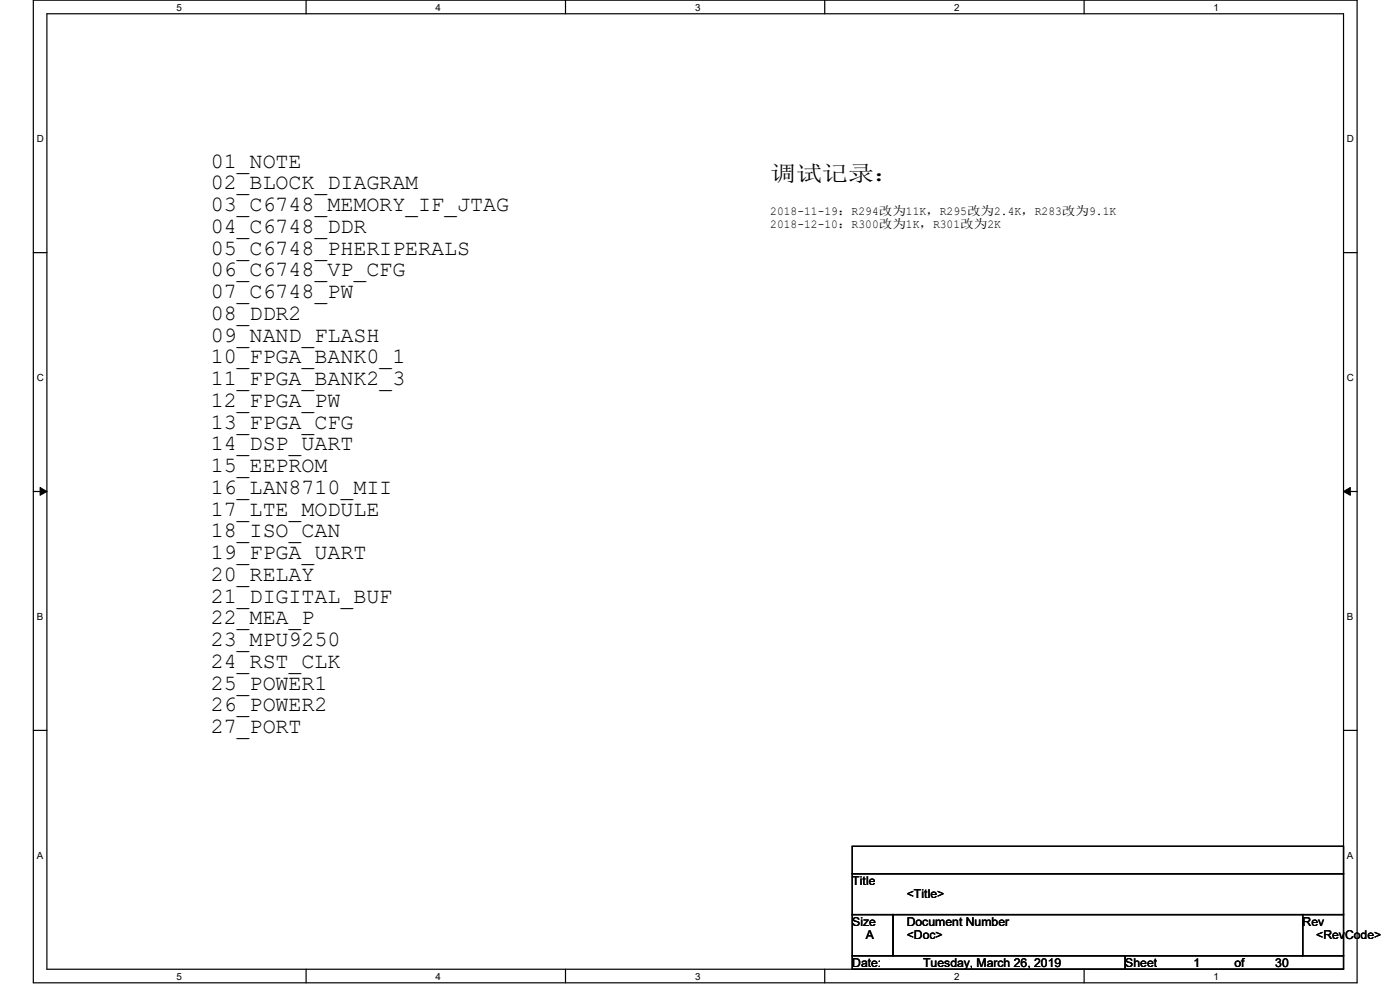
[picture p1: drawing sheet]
<svg xmlns="http://www.w3.org/2000/svg" width="297mm" height="210mm" viewBox="0 0 297 210" stroke-linecap="round" stroke-linejoin="round" font-family="sans-serif">
<defs><g id="words">
<g font-size="4.6">
<text x="44.7" y="35.6">01_NOTE</text>
<text x="44.7" y="40.2">02_BLOCK_DIAGRAM</text>
<text x="163.4" y="38.4">调试记录：</text>
<text x="44.7" y="44.8">03_C6748_MEMORY_IF_JTAG</text>
<text x="44.7" y="49.4">04_C6748_DDR</text>
<text x="44.7" y="54">05_C6748_PHERIPERALS</text>
<text x="44.7" y="58.6">06_C6748_VP_CFG</text>
<text x="44.7" y="63.2">07_C6748_PW</text>
<text x="44.7" y="67.9">08_DDR2</text>
<text x="44.7" y="72.5">09_NAND_FLASH</text>
<text x="44.7" y="77.1">10_FPGA_BANK0_1</text>
<text x="44.7" y="81.7">11_FPGA_BANK2_3</text>
<text x="44.7" y="86.3">12_FPGA_PW</text>
<text x="44.7" y="90.9">13_FPGA_CFG</text>
<text x="44.7" y="95.5">14_DSP_UART</text>
<text x="44.7" y="100.2">15_EEPROM</text>
<text x="44.7" y="104.8">16_LAN8710_MII</text>
<text x="44.7" y="109.4">17_LTE_MODULE</text>
<text x="44.7" y="114">18_ISO_CAN</text>
<text x="44.7" y="118.6">19_FPGA_UART</text>
<text x="44.7" y="123.2">20_RELAY</text>
<text x="44.7" y="127.8">21_DIGITAL_BUF</text>
<text x="44.7" y="132.5">22_MEA_P</text>
<text x="44.7" y="137.1">23_MPU9250</text>
<text x="44.7" y="141.7">24_RST_CLK</text>
<text x="44.7" y="146.3">25_POWER1</text>
<text x="44.7" y="150.9">26_POWER2</text>
<text x="44.7" y="155.5">27_PORT</text>
</g>
<g font-size="2.6">
<text x="163.4" y="45.5">2018-11-19：R294改为11K，R295改为2.4K，R283改为9.1K</text>
<text x="163.4" y="48.4">2018-12-10：R300改为1K，R301改为2K</text>
<text x="180.8" y="187.7">Title</text>
<text x="192.4" y="190.6">&lt;Title&gt;</text>
<text x="180.8" y="196.3">Size</text>
<text x="192.4" y="196.3">Document Number</text>
<text x="276.4" y="196.3">Rev</text>
<text x="183.7" y="199.3">A</text>
<text x="192.4" y="199.3">&lt;Doc&gt;</text>
<text x="279.2" y="199.3">&lt;RevCode&gt;</text>
<text x="180.8" y="205.1">Date:</text>
<text x="195.8" y="205.1">Tuesday, March 26, 2019</text>
<text x="238.7" y="205.1">Sheet</text>
<text x="253.2" y="205.1">1</text>
<text x="261.9" y="205.1">of</text>
<text x="270.5" y="205.1">30</text>
</g>
<g font-size="2.1">
<text x="37.4" y="2.2">5</text>
<text x="92.4" y="2.2">4</text>
<text x="147.4" y="2.2">3</text>
<text x="202.4" y="2.2">2</text>
<text x="257.5" y="2.2">1</text>
<text x="7.8" y="30.1">D</text>
<text x="285.8" y="30.1">D</text>
<text x="7.8" y="80.8">C</text>
<text x="285.8" y="80.8">C</text>
<text x="7.8" y="131.5">B</text>
<text x="285.8" y="131.5">B</text>
<text x="7.8" y="182.2">A</text>
<text x="285.8" y="182.2">A</text>
<text x="37.4" y="207.8">5</text>
<text x="92.4" y="207.8">4</text>
<text x="147.4" y="207.8">3</text>
<text x="202.4" y="207.8">2</text>
<text x="257.5" y="207.8">1</text>
</g>
</g></defs>
<path d="M7.1 0h280.8v208.5h-280.8zM9.9 2.9h275.1v202.7h-275.1z" fill="none" stroke="#000" stroke-width=".25"/>
<g fill="#fff">
<path d="M37.4 .3h1.2v2.4h-1.2z"/>
<path d="M37.4 205.9h1.2v2.3h-1.2z"/>
</g>
<path d="M64.9 0v2.9M64.9 205.6v2.9" fill="none" stroke="#000" stroke-width=".25"/>
<g fill="#fff">
<path d="M92.4 .3h1.2v2.4h-1.2z"/>
<path d="M92.4 205.9h1.2v2.3h-1.2z"/>
</g>
<path d="M120 0v2.9M120 205.6v2.9" fill="none" stroke="#000" stroke-width=".25"/>
<g fill="#fff">
<path d="M147.4 .3h1.2v2.4h-1.2z"/>
<path d="M147.4 205.9h1.2v2.3h-1.2z"/>
</g>
<path d="M175 0v2.9M175 205.6v2.9" fill="none" stroke="#000" stroke-width=".25"/>
<g fill="#fff">
<path d="M202.4 .3h1.2v2.4h-1.2z"/>
<path d="M202.4 205.9h1.2v2.3h-1.2z"/>
</g>
<path d="M230 0v2.9M230 205.6v2.9" fill="none" stroke="#000" stroke-width=".25"/>
<g fill="#fff">
<path d="M257.5 .3h1.1v2.4h-1.1z"/>
<path d="M257.5 205.9h1.1v2.3h-1.1z"/>
<path d="M7.8 28.2h1.5v2.4h-1.5z"/>
<path d="M285.7 28.2h1.5v2.4h-1.5z"/>
<path d="M7.8 78.9h1.5v2.3h-1.5z"/>
<path d="M285.7 78.9h1.5v2.3h-1.5z"/>
</g>
<path d="M7.1 53.6h2.8M285 53.6h2.9" fill="none" stroke="#000" stroke-width=".25"/>
<g fill="#fff">
<path d="M7.8 129.6h1.3v2.3h-1.3z"/>
<path d="M285.7 129.6h1.4v2.3h-1.4z"/>
</g>
<path d="M7.1 104.3h2.8M285 104.3h2.9" fill="none" stroke="#000" stroke-width=".25"/>
<path d="M8.5 103.4l1.4 .9-1.4 .8zM285 104.3l1.5-.9v1.7z" fill="#000" stroke="#000" stroke-width=".21"/>
<g fill="#fff">
<path d="M7.8 180.3h1.3v2.3h-1.3z"/>
<path d="M285.7 180.3h1.4v2.3h-1.4z"/>
</g>
<path d="M7.1 154.9h2.8M285 154.9h2.9M180.8 179.5h104.2v5.8h-104.2zM180.8 185.3h104.2v8.7h-104.2zM180.8 194h8.7v8.7h-8.7zM189.5 194h86.9v8.7h-86.9zM276.4 194h8.6v8.7h-8.6zM180.8 202.7h57.9v2.9h-57.9zM238.7 202.7h46.3v2.9h-46.3z" fill="none" stroke="#000" stroke-width=".25"/>
<use href="#words"/>
</svg>
